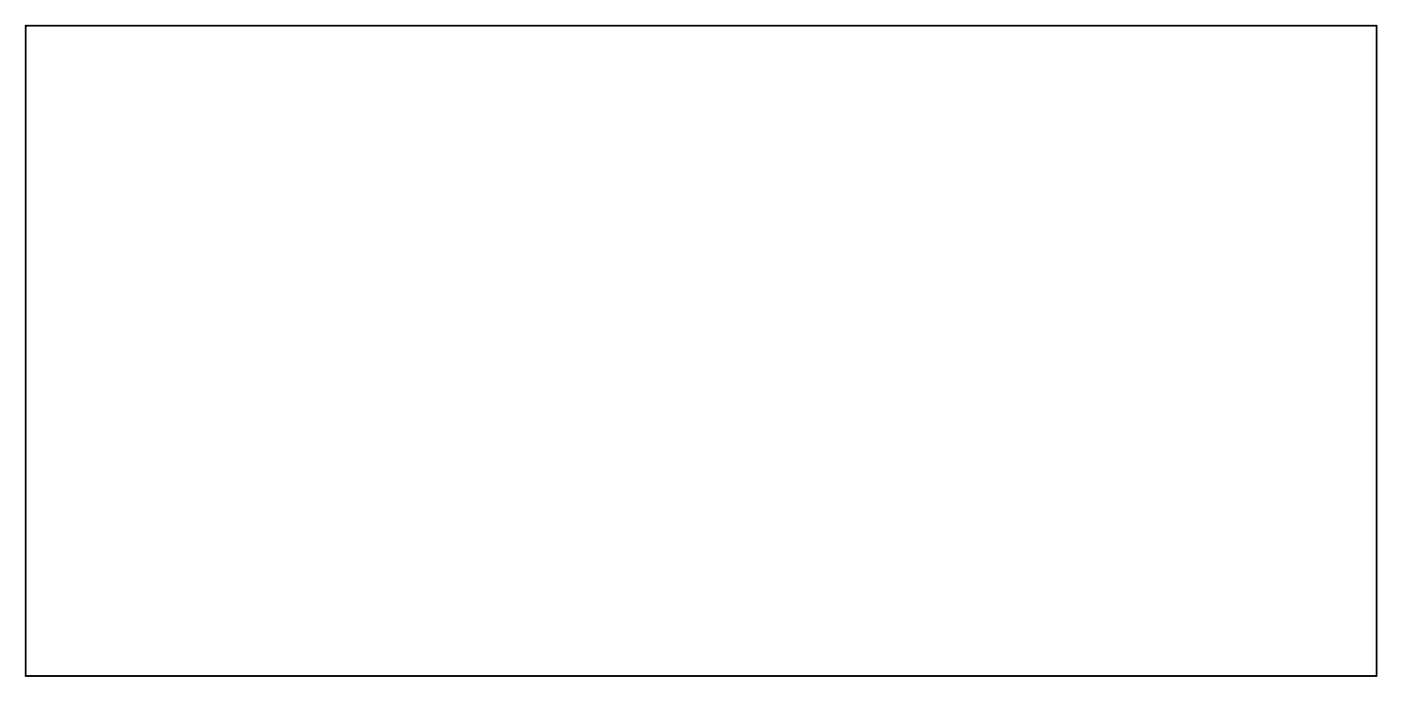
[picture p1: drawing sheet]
<svg xmlns="http://www.w3.org/2000/svg" width="199mm" height="99mm" viewBox="0 0 199 99" stroke-linecap="round" stroke-linejoin="round" font-family="sans-serif">
<path d="M3.6 3.6h191.9v92.3h-191.9z" fill="none" stroke="#000" stroke-width=".2"/>
<path d="M3.6 3.6v92.3h191.9v-92.3zM3.6 3.6h191.9v92.3h-191.9z" fill="#000"/>
<circle cx="156.8" cy="62.7" r=".62" fill="#fff"/>
<circle cx="156.8" cy="62.7" r=".62" fill="none" stroke="#fff" stroke-width=".69" stroke-linecap="butt"/>
<circle cx="156.8" cy="65.2" r=".62" fill="#fff"/>
<circle cx="156.8" cy="65.2" r=".62" fill="none" stroke="#fff" stroke-width=".69" stroke-linecap="butt"/>
<path d="M13.8 16.2h1.5v1.5h-1.5z" fill="#fff"/>
<path d="M13.8 16.2h1.5v1.5h-1.5z" fill="none" stroke="#fff" stroke-width=".76" stroke-linecap="butt"/>
<circle cx="14.5" cy="17" r=".74" fill="#fff"/>
<circle cx="14.5" cy="17" r=".74" fill="none" stroke="#fff" stroke-width=".76" stroke-linecap="butt"/>
<circle cx="14.5" cy="14.4" r=".74" fill="#fff"/>
<circle cx="14.5" cy="14.4" r=".74" fill="none" stroke="#fff" stroke-width=".76" stroke-linecap="butt"/>
<circle cx="158.1" cy="41.1" r=".64" fill="#fff"/>
<circle cx="158.1" cy="41.1" r=".64" fill="none" stroke="#fff" stroke-width=".76" stroke-linecap="butt"/>
<circle cx="155.5" cy="41.1" r=".64" fill="#fff"/>
<circle cx="155.5" cy="41.1" r=".64" fill="none" stroke="#fff" stroke-width=".76" stroke-linecap="butt"/>
<circle cx="128.8" cy="72.8" r=".64" fill="#fff"/>
<circle cx="128.8" cy="72.8" r=".64" fill="none" stroke="#fff" stroke-width=".76" stroke-linecap="butt"/>
<circle cx="128.8" cy="70.3" r=".64" fill="#fff"/>
<circle cx="128.8" cy="70.3" r=".64" fill="none" stroke="#fff" stroke-width=".76" stroke-linecap="butt"/>
<circle cx="93.3" cy="75.4" r=".64" fill="#fff"/>
<circle cx="93.3" cy="75.4" r=".64" fill="none" stroke="#fff" stroke-width=".76" stroke-linecap="butt"/>
<circle cx="90.7" cy="75.4" r=".64" fill="#fff"/>
<circle cx="90.7" cy="75.4" r=".64" fill="none" stroke="#fff" stroke-width=".76" stroke-linecap="butt"/>
<circle cx="47.6" cy="32.2" r=".64" fill="#fff"/>
<circle cx="47.6" cy="32.2" r=".64" fill="none" stroke="#fff" stroke-width=".76" stroke-linecap="butt"/>
<circle cx="50.1" cy="32.2" r=".64" fill="#fff"/>
<circle cx="50.1" cy="32.2" r=".64" fill="none" stroke="#fff" stroke-width=".76" stroke-linecap="butt"/>
<circle cx="39.9" cy="70.3" r=".64" fill="#fff"/>
<circle cx="39.9" cy="70.3" r=".64" fill="none" stroke="#fff" stroke-width=".76" stroke-linecap="butt"/>
<circle cx="39.9" cy="72.8" r=".64" fill="#fff"/>
<circle cx="39.9" cy="72.8" r=".64" fill="none" stroke="#fff" stroke-width=".76" stroke-linecap="butt"/>
<circle cx="67.9" cy="72.8" r=".7" fill="#fff"/>
<circle cx="67.9" cy="72.8" r=".7" fill="none" stroke="#fff" stroke-width=".51"/>
<path d="M67.1 72v1.7h1.6v-1.7zM67.3 72.8a.6 .6 0 0 1 1.2 0 .6 .6 0 0 1-1.2 0z" fill="#fff"/>
<g fill="none" stroke="#fff" stroke-width=".25">
<path d="M67.1 72h1.6v1.7h-1.6z"/>
<circle cx="67.9" cy="72.8" r=".57"/>
</g>
<circle cx="52.6" cy="72.8" r=".7" fill="#fff"/>
<circle cx="52.6" cy="72.8" r=".7" fill="none" stroke="#fff" stroke-width=".51"/>
<path d="M51.8 72v1.7h1.7v-1.7zM52.1 72.8a.57 .57 0 0 1 1.1 0 .57 .57 0 0 1-1.1 0z" fill="#fff"/>
<g fill="none" stroke="#fff" stroke-width=".25">
<path d="M51.8 72h1.7v1.7h-1.7z"/>
<circle cx="52.6" cy="72.8" r=".57"/>
</g>
<circle cx="116.1" cy="42.4" r=".7" fill="#fff"/>
<circle cx="116.1" cy="42.4" r=".7" fill="none" stroke="#fff" stroke-width=".76" stroke-linecap="butt"/>
<circle cx="116.1" cy="44.9" r=".7" fill="#fff"/>
<circle cx="116.1" cy="44.9" r=".7" fill="none" stroke="#fff" stroke-width=".76" stroke-linecap="butt"/>
<circle cx="116.1" cy="47.4" r=".7" fill="#fff"/>
<circle cx="116.1" cy="47.4" r=".7" fill="none" stroke="#fff" stroke-width=".76" stroke-linecap="butt"/>
</svg>
